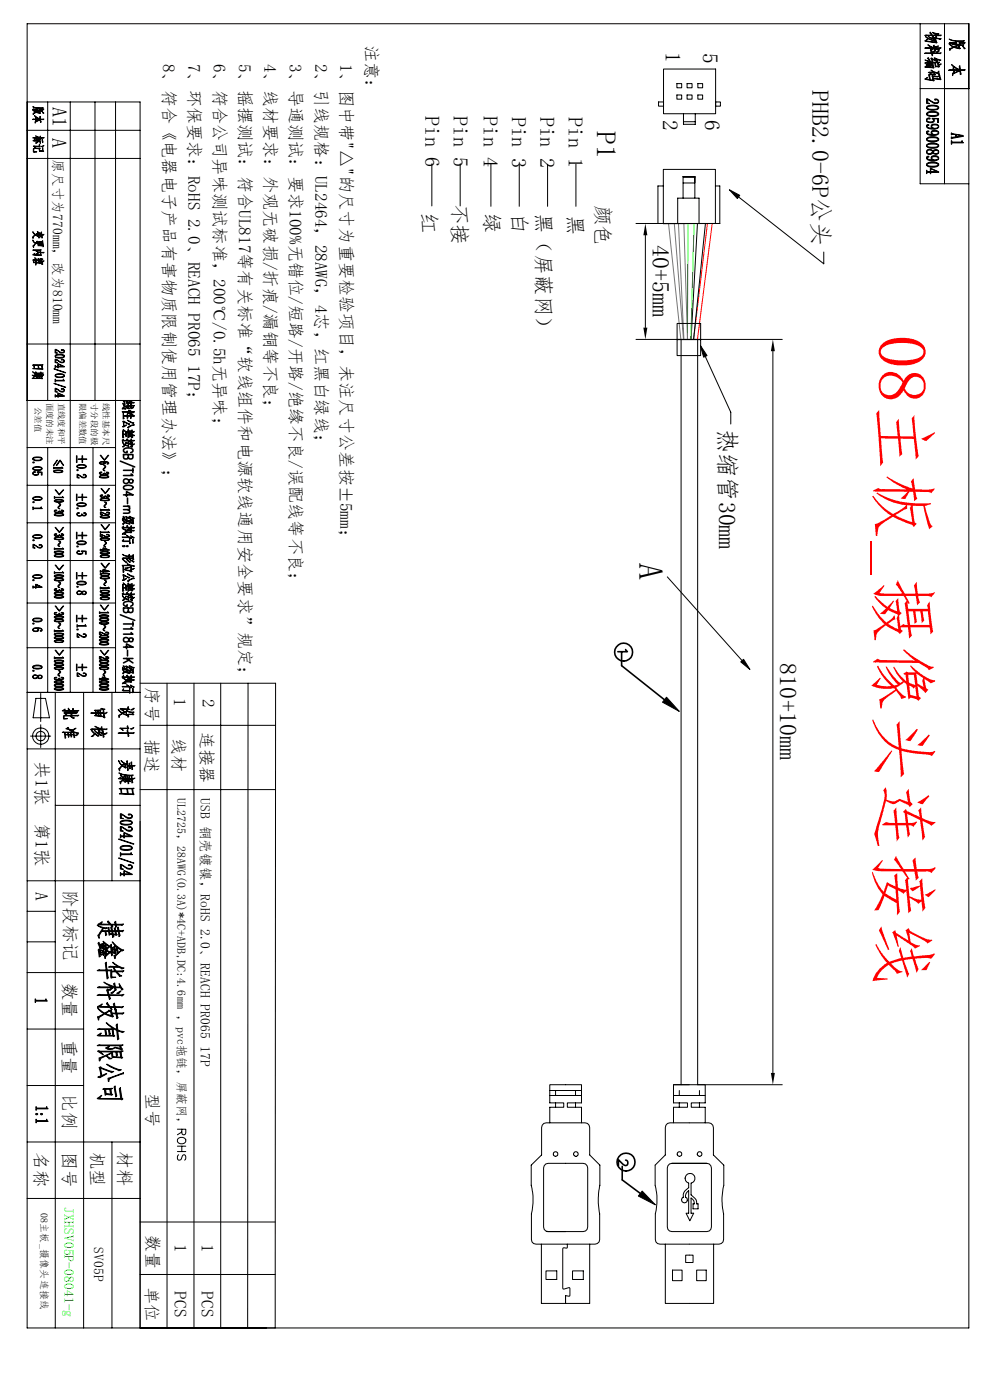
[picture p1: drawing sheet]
<svg xmlns="http://www.w3.org/2000/svg" width="210mm" height="297mm" viewBox="0 0 210 297" stroke-linecap="round" stroke-linejoin="round" font-family="sans-serif">
<defs><g id="words">
<text font-size="14.6" fill="#f00" x="186.5" y="71" transform="rotate(90 186.5 71)">08主板_摄像头连接线</text>
<text font-size="7.3" x="135.6" y="119.3" transform="rotate(90 135.6 119.3)">A</text>
<text font-size="5.8" x="126.7" y="27.9" transform="rotate(90 126.7 27.9)">P1</text>
<g font-size="5.1">
<text x="172.3" y="19.1" transform="rotate(90 172.3 19.1)">PHB2.0-6P公头</text>
<text x="138.5" y="52" transform="rotate(90 138.5 52)">40+5mm</text>
<text x="152.6" y="91.1" transform="rotate(90 152.6 91.1)">热缩管30mm</text>
<text x="165.5" y="140.8" transform="rotate(90 165.5 140.8)">810+10mm</text>
</g>
<g font-size="4.6">
<text x="141.2" y="11.1" transform="rotate(90 141.2 11.1)">1</text>
<text x="149.2" y="11.3" transform="rotate(90 149.2 11.3)">5</text>
<text x="140.7" y="25.4" transform="rotate(90 140.7 25.4)">2</text>
<text x="149.6" y="25.5" transform="rotate(90 149.6 25.5)">6</text>
</g>
<g font-size="4.4">
<text x="11.2" y="22.7" transform="rotate(90 11.2 22.7)">A1</text>
<text x="11.1" y="29.4" transform="rotate(90 11.1 29.4)">A</text>
<text x="90.3" y="24.6" transform="rotate(90 90.3 24.6)">Pin 6</text>
<text x="96.3" y="24.6" transform="rotate(90 96.3 24.6)">Pin 5</text>
<text x="102.7" y="24.6" transform="rotate(90 102.7 24.6)">Pin 4</text>
<text x="108.7" y="24.7" transform="rotate(90 108.7 24.7)">Pin 3</text>
<text x="114.6" y="24.7" transform="rotate(90 114.6 24.7)">Pin 2</text>
<text x="120.6" y="24.8" transform="rotate(90 120.6 24.8)">Pin 1</text>
<text x="89.5" y="45.3" transform="rotate(90 89.5 45.3)">红</text>
<text x="96" y="43.2" transform="rotate(90 96 43.2)">不接</text>
<text x="102.8" y="45.1" transform="rotate(90 102.8 45.1)">绿</text>
<text x="108.8" y="45.1" transform="rotate(90 108.8 45.1)">白</text>
<text x="113.8" y="45.2" transform="rotate(90 113.8 45.2)">黑（屏蔽网）</text>
<text x="120.5" y="45.5" transform="rotate(90 120.5 45.5)">黑</text>
<text x="126.4" y="43.4" transform="rotate(90 126.4 43.4)">颜色</text>
</g>
<g font-size="3.8">
<text x="7.6" y="161.5" transform="rotate(90 7.6 161.5)">共1张</text>
<text x="7.6" y="174.5" transform="rotate(90 7.6 174.5)">第1张</text>
<text x="7.6" y="189.2" transform="rotate(90 7.6 189.2)">A</text>
<text x="13.6" y="188.7" transform="rotate(90 13.6 188.7)">阶段标记</text>
<text x="13.5" y="208.5" transform="rotate(90 13.5 208.5)">数量</text>
<text x="13.4" y="220.6" transform="rotate(90 13.4 220.6)">重量</text>
<text x="13.4" y="232.1" transform="rotate(90 13.4 232.1)">比例</text>
<text x="7.4" y="244.5" transform="rotate(90 7.4 244.5)">名称</text>
<text x="13.4" y="244.5" transform="rotate(90 13.4 244.5)">图号</text>
<text x="19.4" y="244.3" transform="rotate(90 19.4 244.3)">机型</text>
<text x="25.2" y="244.2" transform="rotate(90 25.2 244.2)">材料</text>
</g>
<g font-size="3.6">
<text x="77.6" y="9.6" transform="rotate(90 77.6 9.6)">注意：</text>
<text x="34.6" y="13.6" transform="rotate(90 34.6 13.6)">8、符合《电器电子产品有害物质限制使用管理办法》；</text>
<text x="40" y="13.6" transform="rotate(90 40 13.6)">7、环保要求：RoHS 2.0、REACH PR065 17P；</text>
<text x="45.3" y="13.6" transform="rotate(90 45.3 13.6)">6、符合公司异味测试标准，200℃/0.5h无异味；</text>
<text x="50.7" y="13.6" transform="rotate(90 50.7 13.6)">5、摇摆测试：符合UL817等有关标准“软线组件和电源软线通用安全要求”规定；</text>
<text x="56.1" y="13.6" transform="rotate(90 56.1 13.6)">4、线材要求：外观无破损/折痕/漏铜等不良；</text>
<text x="61.5" y="13.6" transform="rotate(90 61.5 13.6)">3、导通测试：要求100%无错位/短路/开路/绝缘不良/误配线等不良；</text>
<text x="66.9" y="13.6" transform="rotate(90 66.9 13.6)">2、引线规格：UL2464，28AWG，4芯，红黑白绿线；</text>
<text x="72.3" y="13.6" transform="rotate(90 72.3 13.6)">1、图中带&quot;△&quot;的尺寸为重要检验项目，未注尺寸公差按±5mm；</text>
<text x="31" y="145.8" transform="rotate(90 31 145.8)">序号</text>
<text x="37" y="148.1" transform="rotate(90 37 148.1)">1</text>
<text x="43" y="148.4" transform="rotate(90 43 148.4)">2</text>
<text x="42.6" y="155.2" transform="rotate(90 42.6 155.2)">连接器</text>
<text x="30.9" y="156.8" transform="rotate(90 30.9 156.8)">描述</text>
<text x="36.7" y="156.6" transform="rotate(90 36.7 156.6)">线材</text>
<text x="31.1" y="231.8" transform="rotate(90 31.1 231.8)">型号</text>
<text x="31.2" y="261.9" transform="rotate(90 31.2 261.9)">数量</text>
<text x="37.1" y="263.9" transform="rotate(90 37.1 263.9)">1</text>
<text x="42.8" y="263.9" transform="rotate(90 42.8 263.9)">1</text>
<text x="30.9" y="273" transform="rotate(90 30.9 273)">单位</text>
<text x="37.1" y="274" transform="rotate(90 37.1 274)">PCS</text>
<text x="42.8" y="274" transform="rotate(90 42.8 274)">PCS</text>
</g>
<g font-size="2.9">
<text x="11.3" y="33.7" transform="rotate(90 11.3 33.7)">原尺寸为770mm，改为810mm</text>
<text x="42.6" y="169.3" transform="rotate(90 42.6 169.3)">USB 铜壳镀镍，RoHS 2.0、REACH PR065 17P</text>
<text x="20" y="264.6" transform="rotate(90 20 264.6)">SV05P</text>
</g>
<text font-size="2.9" fill="#0f0" x="13.7" y="256.1" transform="rotate(90 13.7 256.1)">JXHSV05P-08041-g</text>
<text font-size="2.5" x="37.6" y="169.2" transform="rotate(90 37.6 169.2)">UL2725，28AWG(0.3A)*4C+ADB,DC:4.6mm ，pvc拖链，屏蔽网，</text>
<text font-size="2.2" x="8.6" y="257.3" transform="rotate(90 8.6 257.3)">08主板_摄像头连接线</text>
<g font-size="1.8">
<text x="7.5" y="86.4" transform="rotate(90 7.5 86.4)">公差值</text>
<text x="9.9" y="85.4" transform="rotate(90 9.9 85.4)">面度的未注</text>
<text x="12.4" y="85.4" transform="rotate(90 12.4 85.4)">直线度和平</text>
<text x="16.9" y="85.4" transform="rotate(90 16.9 85.4)">限偏差数值</text>
<text x="19.4" y="85.5" transform="rotate(90 19.4 85.5)">寸分段的极</text>
<text x="21.9" y="85.5" transform="rotate(90 21.9 85.5)">线性基本尺</text>
</g>
</g></defs>
<g fill="none" stroke="#000" stroke-width=".21">
<path d="M5.8 5h199.7v276.7h-199.7zM140.8 14.6h11v9.5h-11zM143.6 17.7h1v.9h-1zM145.8 17.7h1v.9h-1zM148 17.7h1.1v.9h-1.1zM195.2 5v34h10.3M195.2 18.8h10.3M200.4 5v34M5.8 21.6h23.9v260.1M5.8 33.6h23.9M5.8 27.6h23.9M10.1 21.6v63.4"/>
<path d="M14.9 21.6v125.3M20.2 21.6v63.4M24.5 21.6v125.3M91.6 34.8v8.9M97.6 34.8v8.9M104.1 34.8v9M110.2 34.8v9M116.2 34.8v9M122.2 34.8v9M139.7 21.6h1.1v.9h-1.1zM140.7 35.9h11.1v11.5l-11.1 .1zM140.7 39.5h-1.1v7.9"/>
<path d="M143.6 20.2h1v.8h-1zM144.9 37.5h2.5zM145 24.1v2.3h2.5v-2.3M145 25.8h2.5M145.8 20.2h1v.8h-1zM147.4 37.5v1.3h-2.5M147.4 37.5v4.5M147.4 37.5h-2.5v4.5M148 20.2h1.1v.8h-1.1zM151.8 39.5h.9v7.9h-17.8M151.8 21.6h1v.9h-1zM136.9 49.9v19.6"/>
<path d="M143.8 47.4v-5.4h4.5v5.4M156.7 41.8l18.1 14.2v-2.5M5.8 73h23.9M143.6 72.1h5.1M143.6 68.6h5v6.8h-5zM144.5 72v158.1M147.2 71.9l2.4-24.5h-1.6l-1.4 24.6M148 72v158.1h17.9M149.6 75.6l5.4 11.9v2.5M164 74.5v153.1M165.9 72h-31M5.8 95h18.7"/>
<path d="M5.8 85h23.9M10.1 95v51.9M19.7 95v51.9M5.8 103h18.7M5.8 118.9h18.7M5.8 110.9h18.7M5.8 127.9h18.7M5.8 137.4h18.7M141.6 122.4l15.8 17.8M5.8 146.9h23.9M5.8 158.9h23.9M6.5 156.2h4.3"/>
<path d="M7.6 148.2h2.1l.8 4.1h-3.5zM8.6 147.1v6M8.6 153.8v4.8M11.7 146.9v134.8M17.7 146.9v134.8M23.7 146.9v40M29.7 153.9h28.7M29.7 144.9h28.8l-.1 136.8M35.4 144.9v136.8M41.1 144.9v136.8M46.8 144.9v136.8M52.6 144.9l-.1 136.8"/>
<path d="M11.7 170.9h18M29.7 167.5h28.7M5.8 186.9h23.9M5.8 193.3h5.9M5.8 199.8h5.9M5.8 206.3h11.9M5.8 218.3h11.9M5.8 230.3h11.9M37.6 239.6h1.8v.7l-.2 .4h-.3l-.2-.1-.1-1M115.4 238.3l.5-.1h8.2l.5 .1 .4 .4 .1 .5v5.8l2.2 2.2v4.3a14.6 14.6 0 0 0-.1 6v5.5l-.1 .5-.4 .3-.5 .1h-12.5l-.5-.1-.3-.3-.2-.5v-5.5a12.9 12.9 0 0 0 0-6v-4.3l2.2-2.2v-5.8l.1-.5zM116.6 238.2v-3.3h3v-.9h-3v-3.9h6.8v3.9h-3v.9h3v3.3M116.6 232.4h6.8"/>
<path d="M116.6 231.4h6.8M117.9 231.4v1M117.9 234v.9M122.1 231.4v1M122.1 234v.9M141.6 238.3l.5-.1h8.3l.4 .1 .4 .4 .1 .5v5.8l2.2 2.2v4.3a12.9 12.9 0 0 0 0 6v5.5l-.1 .5-.4 .3-.5 .1h-6.3h-6.2l-.5-.1-.4-.3-.1-.5v-5.5a12.9 12.9 0 0 0 0-6v-4.3l2.1-2.2v-5.8l.2-.5zM142.9 230.1h6.7v3.9h-3v.9h3v3.3M142.9 232.4h6.7M144.1 231.4v1M144.1 234v.9M146.2 230.1h-3.3v3.9h2.9v.9h-2.9v3.3M148.4 231.4v1"/>
<path d="M148.4 234v.9M5.8 242.3h23.9M5.8 254.3h23.9M23.7 242.3v39.4M29.7 259.2h28.7M37.6 243.2h1.8M37.6 244.3h1.8M37.9 241.5a.87 .87 0 0 1 1-.2 .87 .87 0 0 1 .4 1 .88 .88 0 0 1-1.1 .4 .88 .88 0 0 1-.5-1.1zM37.9 245a.62 .62 0 0 0-.3 .6 .62 .62 0 0 0 .5 .5l.3-.1 .3-.8 .5-.2a.74 .74 0 0 1 0 1.1M38.6 240.2l-1 .5M38.6 243.2v1.1M115.8 246.9l.5-.1h7.4l.5 .1 .3 .4 .2 .5v12.5l-.2 .5-.3 .4-.5 .1h-7.4l-.5-.1-.4-.4-.1-.5v-12.5l.1-.5z"/>
<path d="M142.5 246.8h7.4l.6 .1 .3 .4 .1 .5v12.5l-.1 .5-.3 .4-.6 .1h-7.4l-.5-.1-.3-.4-.1-.5v-12.5l.1-.5 .3-.4 .5-.1h7.4M146.6 251v2.5l1.1 1.1 .1 .8h.3v1.1h-1.1v-1.1h.3a1.15 1.15 0 0 0-.7-1.2v3.2h.6l-.9 1.6-.8-1.6h.6v-4.8a1.39 1.39 0 0 0-.7 1.4M146.6 251a1.03 1.03 0 0 0 .6-1.6 1.03 1.03 0 0 0-1.7 0 1.03 1.03 0 0 0 .6 1.6v1a1.9 1.9 0 0 0-1.2 2l-.2 .3v.5a.61 .61 0 0 0 .9 .2 .61 .61 0 0 0-.1-1M29.7 270.4h28.7M114.9 263.9v12.6h10.2v-12.6M115.8 269.6h2.3v1.8h-2.3zM116 261.3h4M120 274.9v1.6zM120.4 263.9l-.1 .9-.7-.1-.2 .2v8.4l.3 .2 1.1-.3 .1 .1v1.7l-.9-.1M121.5 269.6h2.2v1.8h-2.2zM142.7 269.5h2v2.2h-2zM145.5 266.3h1.5v1.5h-1.5z"/>
<path d="M147.8 269.5h2v2.2h-2zM151.4 263.9v12.6h-5.2h-5.1v-12.6"/>
<circle cx="8.6" cy="156.1" r="1"/>
<circle cx="8.6" cy="156.2" r="1.73"/>
<circle cx="117.8" cy="244.8" r=".49"/>
<circle cx="122.2" cy="244.8" r=".48"/>
<circle cx="144.1" cy="244.8" r=".49"/>
<circle cx="148.4" cy="244.8" r=".48"/>
</g>
<g fill="#000" stroke="#000" stroke-width=".21">
<path d="M7.5 211.9l.2 .3h2l.1-.3 .2 .5h-2.4l-.1 .3z"/>
<path d="M196.3 7.7a3.3 3.3 0 0 0 2.1 .9l-.1-.3-.1 .1-1.3-.7 1.4 .6v-.2h.2l-.8-.3 1.9 .4-.2 .2-.9-.3 .3 .9-.2 .1-2.4-.4 .6-.4-.3 .3 2 .3-.1-.3-.1 .1a3.7 3.7 0 0 1-2-1zM196.2 7.5h1.5l-.5-.5 .2-.2 .4 .7h.6l-.1-.3h.2l-.7-.3 1.4 .3-.2 .1-.5-.1 .1 .3h1.1l-.2 .1-.9-.1 .1 .3-.2 .1v-.4h-.6l.1 .3-.3-.3zM196.8 9.5l1.3 .6-.1-.4 .2-.1v.6h1.4l-.2 .1-1.2-.1 .1 .4-.1 .1-.1-.5-.3 .4h-.3l.4-.4h-1.7l.3-.1 1.4 .1zM196.1 11.3l.3-.1h1.2l-.2-.6 .1-.1 .2 .7h1.9l-.1 .2-1.8-.1 .2 .3-.2 .3-.1-.6zM198.4 10.3l.9 .2-.3 .2zM198.6 11l.7-.2-.5 .3zM197.8 11l.7-.2-.4 .2zM198.4 9.9l.7-.1-.5 .2zM196.2 12.7h.1a5.6 5.6 0 0 0 3 .5l-.3 .1 .1 .4 .6-.1-.4 .2-.2-.1v.4h.2l-.2 .2-.7-.1-.1-.9-.9-.1zM196.2 13.4l.3-.1h1.5v1l.2 .1-.2 .1-1.8-.3 .4-.2-.2 .2 1.5 .1v-.3h-.5l-.1 .2v-.2h-.8l.7-.1v-.2h-.7l.7-.1-.1-.1 .2-.1v.2h.5v-.2zM197.4 12.4l.3-.1 .6 .4-.1-.4 .1-.1 1.3 .5-.3 .2-.9-.5v.4l.6 .1-.3 .1-1-.5 .1 .5zM198.4 13.3l.1 .8h.5l-.1-.8zM196.7 12.4l.3-.2 .4 .8zM197.3 13.7l.1 .2h.5l-.1-.2zM196.9 15.4l1.2-.1-.6-.4 .4 .2 1.2 .4-.1-.3 .2-.1 .1 .8-.1 .1-.1-.4-.1 .1-.7-.3v.3l.2 .1-.2 .1h-.9l-.1-.5zM196.2 16.8l.6-.4-.3 .4 1.4 .2-.1-.8-.1-.1 .1-.1 1.3 .2-.2 .1-1-.1 .1 .4 1.3 .2v-.6l.1-.2 .1 .8h.1l-.1 .1-1.5-.2 .2 .4-.2 .1zM197.4 15.4l.1 .3h.7l-.1-.3zM197 15.9l.1-.2 .3 .9-.2 .2z"/>
<path d="M201.3 8.3l1.7 .4 1.6-.1-.2 .2h-.9l.1 .3h1.2l-.2 .1-1-.1 .1 .3h-.2l-.1-.6h-.5l.1 .3-.1 .1-1.2-.1 1.5 .4h1.3l-.3 .1 .1 .1 .5 .6-.2 .1-.5-.8h-.6l.1 .6h.2l-.3 .1a1.53 1.53 0 0 0-1.9 .1l-.1 .3v-.4l.8-.3a1.16 1.16 0 0 1-1-.8 1.19 1.19 0 0 0 1.6 .5l.3-.1-1.8-.5 .3-.1 1.1 .1-.1-.3zM202.5 10l1 .2-.2-.5 .2-.1zM201.8 13.7l1.3 .9 .5 .1-.1-.6 .1-.2 .2 .9h1l-.2 .2-.8-.1 .1 .8-.2 .1-.1-.7a2.27 2.27 0 0 0-1.5 .8v.1v-.5l1.5-.6h-1.2l.1 .4-.1 .1-.1-.5h-1l.9-.1-.1-.4 .2-.1 .1 .5h1.1l-.6-.2z"/>
<path d="M7 29.3l1.3-.1-.8-.4 1 .4 .1-.3v.3h.8l-.8 .1v.2v-.2l-.6 .2 .3-.2zM7 29.8l.4-.2-.2 .2h1.2l-.1-.3 .2-.1 .1 1h-.1l-.1-.6-.1 .2zM8.9 29.7l.1-.2 .1 .6-.1 .2zM7.4 29.3l.8 .3-.2 .1zM7.5 30.4l.6-.4-.4 .4zM7.1 31.6l.1-.1 1.3-.1-.1 .1 .1 .5h.6l-.1-.6 .1-.1 .2 .8h-.9l-.1-.6h-.9l-.2 .2v.5h.6l-.7 .1zM7.1 31h1.2l.1-.4 .2 .5h-1.3l.3 .3zM8.8 31.1l.5-.2z"/>
<path d="M6.9 22.6l1.4 .3 .8-.1v.2l-.6-.1v.3l.8-.1-.1 .2-.7-.1-.1 .2v-.5h-.4l.1 .3-.1 .1-.8-.1 .9 .3h1h-.2l.4 .5h-.2l-.2-.5h-.5l.2 .5h-.2a1.3 1.3 0 0 0-1.2 .1l-.2 .2v-.3l.6-.2-.7-.5 .8 .4 .5-.2-1.2-.3h.9v-.3zM7.8 23.8l.6 .2v-.5zM7.3 24.5l1.2 .7-.1-.4 .2-.1v.6h.7l-.2 .1h-.5l.1 .5-.1 .1-.1-.6-.2 .1a.83 .83 0 0 0-.8 .6v-.3l1-.4h-.8v.2l-.1 .1v-.3h-.7l.7-.1-.1-.3 .1-.1 .1 .4h.7z"/>
<path d="M196.6 21l1 .5a.87 .87 0 0 0 1.5-.1l-.2-.2-.5 .1-.1-.2a.5 .5 0 0 1 .8 .3 .5 .5 0 0 1-.7 .6l-.6-.2-1-.7v.7l.4 .2-.6-.1zM196.6 22.8v.1a2.89 2.89 0 0 0 2.4 0 1.12 1.12 0 0 0-1.4-.4zM196.7 22.5a2.52 2.52 0 0 1 2.4 .2v.2a2.18 2.18 0 0 1-2.5 0zM196.6 24.1a1.27 1.27 0 0 0 1.5 .4l.9-.2a1.2 1.2 0 0 0-1.4-.5zM196.7 23.9a2.25 2.25 0 0 1 2.4 .2 1.19 1.19 0 0 1-1.6 .6l-.8-.2-.1-.2zM196.6 25.2l.4-.2 .3 .1-.2 .2a.31 .31 0 0 0-.5 .1 .31 .31 0 0 0 .3 .4 .72 .72 0 0 0 1.1-.3l-.3-.4h1.4v.9h-.2v-.8h-1a.41 .41 0 0 1 .3 .4 .41 .41 0 0 1-.3 .4 .87 .87 0 0 1-1.3-.6zM197.7 26.6a.62 .62 0 0 0 .4 .7 .62 .62 0 0 0 .7-.2l.3-.2a.84 .84 0 0 0-1.4-.3zM196.6 26.5l.2-.1 .3 .1-.5 .2 .2 .3 1.2 .2a.44 .44 0 0 1-.5-.3 .44 .44 0 0 1 .3-.5l.3-.1a.76 .76 0 0 1 1 .7 2.02 2.02 0 0 1-2.5-.1zM197.7 28.1a.77 .77 0 0 0 .6 .4 .77 .77 0 0 0 .8-.4 1.17 1.17 0 0 0-1.4 0zM196.6 27.9l.2-.1 .3 .1-.5 .1 .2 .4 1.2 .1a.42 .42 0 0 1-.5-.3 .42 .42 0 0 1 .3-.5 .85 .85 0 0 1 1.3 .6 2.02 2.02 0 0 1-2.5-.1zM196.6 29.5a1.27 1.27 0 0 0 1.5 .4l.7-.1 .2-.3a2.52 2.52 0 0 0-2.4 0zM196.7 29.3a2.36 2.36 0 0 1 2.4 .1v.3a2.18 2.18 0 0 1-2.5 0zM196.6 30.8v.2a2.89 2.89 0 0 0 2.4 0v-.2a2.89 2.89 0 0 0-2.4 0zM196.6 30.8a2.18 2.18 0 0 1 2.5 0v.2a2.18 2.18 0 0 1-2.5 0zM196.8 31.9a.38 .38 0 0 0-.1 .4 .38 .38 0 0 0 .4 .3 .65 .65 0 0 0 .7-.6l-.5-.2zM196.6 31.9a.87 .87 0 0 1 1.3 .1 .63 .63 0 0 1 .8-.2 .63 .63 0 0 1 .4 .8h-.1a.8 .8 0 0 1-1.1-.2 .69 .69 0 0 1-.9 .4 .69 .69 0 0 1-.4-.9zM198.2 32l-.2 .2a.52 .52 0 0 0 .6 .4 .52 .52 0 0 0 .5-.5 .57 .57 0 0 0-.9-.1zM197.7 33.4a.77 .77 0 0 0 .6 .5 .77 .77 0 0 0 .8-.4 1.17 1.17 0 0 0-1.4-.1zM196.6 33.3l.2-.2 .3 .1-.5 .2 .2 .3 1.2 .2a.42 .42 0 0 1-.5-.3 .42 .42 0 0 1 .3-.5 .85 .85 0 0 1 1.3 .6 2.02 2.02 0 0 1-2.5-.1zM196.6 34.8v.2a2.89 2.89 0 0 0 2.4 0v-.2a2.89 2.89 0 0 0-2.4 0zM196.6 34.8a2.18 2.18 0 0 1 2.5 0v.3a2.18 2.18 0 0 1-2.5 0zM196.6 36.1l.1 .3h.7v-.7l1.7 .7v.2h-1.7v.3v-.3h-.7l-.1 .2zM197.4 35.8v.6h1.4z"/>
<path d="M201.8 28.2l.2 .2 2.3 .3 .1 .2-2.6 .6v-.5l.1 .2 .8-.2v-.4l-.7-.2-.2 .2zM202.8 28.6v.4l1.2-.2zM201.8 29.8l.3 .3h1.9l.1-.3 .3 .5h-2.4l-.2 .3z"/>
<path d="M6.9 49.1l.6 .7 .3-.3v.2l-.2 .1 .4 .2-.1-.5 .1-.1v.3h.8v-.5l.2 1.2-.1 .1-.1-.5h-.7v.2l-.6-.3-.4 .3-.1 .4-.1-.4 .6-.4zM8 49.7l.1 .3 .7-.1v-.2zM7.9 49.1l.7 .4-.3-.1zM8.2 50.5l.4-.4-.2 .4zM8.9 49.9l.4-.2-.2 .2zM6.9 50.9l.3 .5a.35 .35 0 0 0 .4 .1 .35 .35 0 0 0 .3-.4l.1 .2-.3 .3h.3l-.1-.2 .1-.1h.8v.4h.2l.1-.6 .1 1.2-.1 .1v-.7h-.3l.1 .4-.1 .1h-.7l-.2-.5a.72 .72 0 0 0-.7 .8l-.2-.3 .5-.6-.4-.3zM8.1 51.7l.1 .3 .5 .1v-.4h-.2l-.1 .3-.1-.3zM8.4 51.4v.2l.2 .1v-.3zM8.1 51.4v.2h.2l.1-.2zM6.9 53.1l1.9-.1-.2 .1v.5h.8l-.2 .1-.6-.1 .2 .5-.1 .1-1.7-.1 .4-.4-.2 .3 1.4 .1v-.5h-.3l-.4 .3h-.2l.5-.3-.7-.5 1.1 .4-.1-.4zM6.9 55.2l.8-.1 .1 .6-.7 .1v-.6zM7.4 54.7l.7 .5 .5 .2-.9 .5-.1 .4-.1-.4 .8-.4-.5-.3zM7.2 55.2v.4l.4 .1-.1-.5zM8.5 54.9h.6l-.2 .1 .1 1h.1l-.1 .1-.4-.3 .3 .2-.1-1.1zM8 54.9l.7 .3-.2 .1zM8.2 55.9l.5-.4-.3 .4zM9 55.5l.4-.2-.3 .2z"/>
<path d="M6.9 77.5l2.2-.1-.2 .1 .1 .7 .1 .1-2.1-.1 .2-.1v-.6zM7.3 77.5l-.1 .7h1.7l-.1-.7h-.6v.6l-.2-.6zM6.8 79.6l.9 .2-.1-.9 .1 .3h.9l.1-.3v.3l.5-.1-.5 .1 .1 .3h.5l-.5 .1-.1 .2v-.2h-1l.1 .2 .2 .1 1-.1-.2 .1 .1 .5-2-.1 .3-.3-.1 .3h1.7v-.3h-.4l-.1 .2v-.2l-.4-.1v.3l-.1-.3zM7.7 79.2v.3h1l-.1-.3h-.2l-.1 .3v-.3h-.3l.1 .3h-.1v-.3zM6.9 78.9l.6 .3-.2 .1zM7.2 79.6l.3-.1-.2 .2z"/>
<path d="M11.7 74.1l1.2 .6a.35 .35 0 0 0 .5 .1 .35 .35 0 0 0 .1-.5h-.5a.38 .38 0 0 1 .6 0 .38 .38 0 0 1 0 .5 .38 .38 0 0 1-.5 .1l-.3-.1-.9-.6v.5l.3 .2h-.5zM11.8 75.5a.85 .85 0 0 0 1.1 .3l.7-.2a1.55 1.55 0 0 0-1.8-.1zM11.8 75.3a1.88 1.88 0 0 1 1.9 .2 .88 .88 0 0 1-1.3 .5l-.6-.2-.1-.2zM11.7 76.2h.2a1.36 1.36 0 0 0 1.7 .4l-.2-.3-.4 .1a.38 .38 0 0 1 .6-.1 .38 .38 0 0 1 0 .5 .38 .38 0 0 1-.5 .2l-.3-.1-.9-.6v.5l.3 .2-.5-.1zM11.7 77.5l.1 .2h.5l.1-.5 1.3 .7h-1.3v.2l-.1-.2h-.4l-.2 .2zM12.4 77.3v.4h1zM11.5 78.2l2.4 .8zM11.8 79.6a.91 .91 0 0 0 1.1 .4l.7-.2a1.55 1.55 0 0 0-1.8-.2zM11.8 79.5a1.88 1.88 0 0 1 1.9 .1v.2a1.82 1.82 0 0 1-2 0zM11.7 80.4l.2 .3h1.5l.1-.3 .2 .4h-1.9l-.1 .2zM11.5 81.3l2.4 .8zM11.7 82.4l1.2 .6a.37 .37 0 0 0 .5 0 .37 .37 0 0 0 .1-.4l-.5-.1a.41 .41 0 0 1 .6 .1 .41 .41 0 0 1 0 .5 .41 .41 0 0 1-.6 0l-1.1-.6v.5l.3 .2-.5-.1zM11.7 83.7l.2 .2h.4l.1-.5 1.3 .7h-1.3v.2l-.1-.2h-.5l-.1 .1zM12.4 83.5v.4h1z"/>
<path d="M7 97.3a1.39 1.39 0 0 0 1.8 0l-.6-.2zM6.9 97.2a1.82 1.82 0 0 1 2 0 .88 .88 0 0 1-1.2 .5l-.6-.1zM7 98l.3 .1-.3 .1zM7 99.4a.88 .88 0 0 0 1.2 .3l.6-.2a.91 .91 0 0 0-1.1-.4zM6.9 99.3a1.49 1.49 0 0 1 2 .1v.1a1.63 1.63 0 0 1-2 0zM7 100.2l.3-.2 .2 .2a.27 .27 0 0 0-.4 .1 .27 .27 0 0 0 .1 .4 .51 .51 0 0 0 .6 .1 .51 .51 0 0 0 .3-.5l-.2-.2 1 .1v.6h-.1v-.6h-.8l.2 .1a.65 .65 0 0 1-.6 .6 .65 .65 0 0 1-.7-.6z"/>
<path d="M12.1 97.6l-.8 1.1zM12.7 97.6l.8 1.1-.8-1-.6 1.1-.2-.1zM11.4 99.1l.1 .1h1.6l.1-.1 .2 .2h-1.8l-.2 .2zM11.4 99.9a1.76 1.76 0 0 0 1.9 0l-.7-.1zM11.5 99.8h.1a1.98 1.98 0 0 1 1.7 .2 1.82 1.82 0 0 1-2 0z"/>
<path d="M16.2 96.7h.1v1.4h-.1zM16.6 97.4h.8v-.7h.1v.7l.9 .1h-.9v.6h-.1v-.6zM16.4 98.9a1.39 1.39 0 0 0 1.8 0l-.7-.2zM16.4 98.7a2.01 2.01 0 0 1 1.9 .1v.3a1.82 1.82 0 0 1-2 0zM16.3 99.7a.15 .15 0 0 1 .3 0 .15 .15 0 0 1-.3 0zM16.3 100.6l1.3 .6a.36 .36 0 0 0 .4 .1 .36 .36 0 0 0 .2-.5h-.5a.38 .38 0 0 1 .5 0 .38 .38 0 0 1 0 .5 .38 .38 0 0 1-.5 .1l-1.1-.7-.1 .5 .3 .2-.5-.1z"/>
<path d="M21.3 96.6h.1l.7 .9 .8-.9h.2l-.9 1.1zM21.2 98.2a.8 .8 0 0 0 1 .1l-.2-.3zM21.2 98h.1a2.1 2.1 0 0 1 1.8 .2l-.1 .2-.3 .1v-.2h.3l-.1-.2-.8-.1 .3 .3a.83 .83 0 0 1-1.3-.1zM22 98.8h.3a.56 .56 0 0 1-.3 .8l.3 .3a.36 .36 0 0 1-.4-.4 .36 .36 0 0 1 .4-.4v-.2zM21.1 100.2h.5a.23 .23 0 0 0-.3 0 .23 .23 0 0 0 0 .3 .51 .51 0 0 0 .8-.2l.4 .2h.4a.23 .23 0 0 0-.1-.3 .23 .23 0 0 0-.3 0h.1a.26 .26 0 0 1 .4 .1 .26 .26 0 0 1-.1 .3h-.5l-.3-.1-.1 .1-.4 .1a.36 .36 0 0 1-.4-.1 .36 .36 0 0 1-.1-.4zM21.2 101.1l.1 .2h.5a1.13 1.13 0 0 0 1.2-.2l-.4-.1zM21.1 101.1a1.93 1.93 0 0 1 2 0 1.82 1.82 0 0 1-2 0z"/>
<path d="M26 89.4l.3-.1 1.2 .6-.2 .2-1-.6v.9l.5-.2-.4 .3-.4 .1 .2-.2zM27 89.1l1.4 .6-.2 .2zM27.1 90.7l.8-.5 .6-.1-.1 .2a1.52 1.52 0 0 0-1.2 .5z"/>
<path d="M27.7 93.8l.5 .1h-.2l.1 .9-.2 .1-.3-.2h.3v-.8h-.2zM28.1 94.3l.4-.1-.3 .2zM26 93.6l.5 .7 .2-.4 .5 .1 .1-.3v.4l.5 .1-.1 .2-.4-.3v.6h.1l-.2 .2v-.2l-.7-.3-.3 .4h-.2l.4-.4-.3-.3zM26.7 94l-.1 .4 .6 .1v-.4zM25.9 93.4l.3-.2v.2h.9l-.3-.2 .2-.1 .2 .3h.6l.1-.3v.3h.6l-.1 .2h-.5l.1 .1-.2 .1v-.2h-.5l.1 .2-.2-.2h-1.1z"/>
<path d="M26 85.6l.6 .5h.6v-.5l.1 .5h.4v-.4l.1 .4 .7-.1-.1 .2-.6-.1 .2 .5-.2 .1-.1-.6h-.3l-.1 .1v.3l.2 .2-.2 .1-.1-.6-.5 .1 .5 .2-.2 .2-.5-.4-.3 .4 .5 .1h-.7v-.2l.5-.4zM28 86.5l.4-.2a.26 .26 0 0 1-.2 .2 .26 .26 0 0 1-.3 0zM26.7 85.2l.2-.1 .7 .4-.3-.4 .3-.1 .9 .4-.1 .2-.8-.4v.3l.4 .1-.1 .2-1-.5 .1 .4zM26.2 85.1l.2-.1 .1 .8z"/>
<path d="M26.2 87.6v.6h.8l.1-.4v.4h.6v-.3l-.6-.3 1.1 .2-.1 .3-.4-.2v.3h.8l-.1 .2-.7-.1 .2 .3-.2 .2v-.5h-.6l.1 .3-.2 .2v-.5h-.8v.3l.2 .1-.3 .2zM27.3 87l.5 .2h-.4zM25.9 87.3h2.6l-.1 .2h-.5l-.2 .2-.1-.1 .3-.1h-1.9z"/>
<path d="M28.1 91.7l.4-.2-.1 .2zM26.1 91.1l1 .6 .1-.6v.6l.4 .1v-.5l.1 .6h.2l.1-.7v1l.5 .1-.1 .2-.4-.3v.4l.2 .1-.3 .2v-.9l-.3-.1v.6h.2l-.2 .2v-.8h-.4v.7l.2 .1-.3 .2v-1.1l-.8-.4zM26 91.4h.1v.7h.6l.1-.4v.8h.1l-.2 .2v-.5h-.6v.4l.2 .2-.3 .1z"/>
<path d="M7 105.7a.88 .88 0 0 0 1.2 .3l.6-.2a.91 .91 0 0 0-1.1-.3zM6.9 105.7a1.49 1.49 0 0 1 2 0v.1a1.63 1.63 0 0 1-2 0zM7 106.4l.3 .2h-.3zM7 107.5l.2 .3h1.5l.1-.3 .2 .4h-1.9l-.1 .2z"/>
<path d="M7 113.8a1.47 1.47 0 0 0 1.7 .2l.1-.1a.85 .85 0 0 0-1.1-.3zM7.1 113.6a1.87 1.87 0 0 1 1.8 .1 1.14 1.14 0 0 1-1.7 .4l-.3-.2zM7 114.6a.13 .13 0 0 1 .2 0 .13 .13 0 0 1-.2 0zM7 115.5l1.2 .6a.37 .37 0 0 0 .5 .1 .37 .37 0 0 0 .1-.5h-.5a.38 .38 0 0 1 .7 .1 .38 .38 0 0 1-.5 .5l-1.3-.7v.5l.3 .2-.5-.1z"/>
<path d="M11.7 111.9l.9 1 .9-1-.9 1.1zM11.6 113.3h.5h-.3a.17 .17 0 0 0-.2 .2 .17 .17 0 0 0 .2 .2 .63 .63 0 0 0 .8-.3 .4 .4 0 0 0 .4 .3 .4 .4 0 0 0 .4-.3h-.4a.24 .24 0 0 1 .4-.1 .24 .24 0 0 1-.1 .4l-.7-.1-.3 .1a.43 .43 0 0 1-.5 .1 .43 .43 0 0 1-.2-.5zM11.6 114.2l.7 .2a1.13 1.13 0 0 0 1.1-.2l-.7-.2zM11.5 114.2l.4-.2a1.58 1.58 0 0 1 1.6 .3 2.07 2.07 0 0 1-2 0zM12.4 114.8l.3 .1a.46 .46 0 0 1-.2 .6 .23 .23 0 0 0 0 .3 .23 .23 0 0 0 .2 .1 .34 .34 0 0 1-.4-.3 .34 .34 0 0 1 .3-.4l.1-.2zM11.5 116.2l.1 .2h1.7v-.2l.2 .3h-1.9l-.1 .1zM11.6 117.1l.7 .2a1.13 1.13 0 0 0 1.1-.2l-.7-.1zM11.5 117.1l.4-.2a1.43 1.43 0 0 1 1.6 .3l-.4 .2a1.67 1.67 0 0 1-1.6-.2zM11.6 117.9a1.64 1.64 0 0 0 1.6 .1l.2-.1-.7-.2zM11.5 117.8l.4-.2a1.43 1.43 0 0 1 1.6 .3 1.93 1.93 0 0 1-2 0z"/>
<path d="M11.7 103.9l.9 1 .9-1-.9 1.1zM11.5 105.3l.1 .2h1.7v-.2l.2 .3h-1.8l-.2 .1zM11.6 106.2a1.76 1.76 0 0 0 1.8 0l-.7-.1zM11.6 106.1l.2-.1a1.98 1.98 0 0 1 1.7 .3 1.82 1.82 0 0 1-2 0zM12.4 106.8l.3 .1a.66 .66 0 0 1-.3 .8l.3 .2h-.3a.42 .42 0 0 1 .3-.7v-.3zM11.6 108.2h.5l-.3 .1a.17 .17 0 0 0-.2 .2 .17 .17 0 0 0 .2 .1 .63 .63 0 0 0 .8-.2 .42 .42 0 0 0 .7 .1l.1-.2-.4-.1h.3a.21 .21 0 0 1 .2 .3 .21 .21 0 0 1-.2 .2l-.7-.2-.3 .2a.43 .43 0 0 1-.5 0 .43 .43 0 0 1-.2-.5zM11.6 109.1a1.77 1.77 0 0 0 1.8 .1l-.7-.2zM11.6 109h.2a1.98 1.98 0 0 1 1.7 .2 1.82 1.82 0 0 1-2 0z"/>
<path d="M16.2 104.8h.1v1.4h-.1zM16.6 105.5h.8v-.7h.1v.7h.9h-.9v.7h-.1v-.7zM16.4 107a1.47 1.47 0 0 0 1.7 .2l.1-.1a1.51 1.51 0 0 0-1.8-.1zM16.4 106.8a1.87 1.87 0 0 1 1.9 .2 .88 .88 0 0 1-1.2 .5l-.7-.2-.1-.2zM16.3 107.8l.3-.1v.2l-.3 .1zM16.3 108.9l.5-.1-.4 .3a.54 .54 0 0 0 .5 .3 .54 .54 0 0 0 .5-.4 .41 .41 0 0 0 .4 .3 .41 .41 0 0 0 .4-.3l-.5-.1a.36 .36 0 0 1 .6 .2 .36 .36 0 0 1-.5 .4l-.4-.2a.57 .57 0 0 1-.7 .2 .57 .57 0 0 1-.4-.6z"/>
<path d="M16.2 112.9h.1v1.4h-.1zM16.6 113.5h.8v-.6h.1v.6h.9v.2h-.9v.6h-.1v-.6h-.8zM16.4 115.1a.88 .88 0 0 0 1.1 .3l.7-.2a1.51 1.51 0 0 0-1.8-.1zM16.4 114.9a1.46 1.46 0 0 1 1.9 .2v.1a1.63 1.63 0 0 1-2 0zM16.3 115.9a.15 .15 0 0 1 .3 0 .15 .15 0 0 1-.3 0zM16.4 116.9l.4-.1 .1 .2h-.4l-.1 .2a.69 .69 0 0 0 1.1 0l-.3-.3h1.1v.7h-.2v-.6h-.7a.31 .31 0 0 1 .2 .3 .31 .31 0 0 1-.3 .3 .67 .67 0 0 1-1-.5z"/>
<path d="M21.4 103.6l1 1 .8-1-.8 1.1zM21.3 105.1l.5-.1-.5 .2a.57 .57 0 0 0 .9 .2l.2-.2a.42 .42 0 0 0 .4 .2 .42 .42 0 0 0 .4-.3h-.5l.4-.1a.28 .28 0 0 1 .1 .4 .28 .28 0 0 1-.4 .1l-.4-.2-.4 .2a.42 .42 0 0 1-.5 0 .42 .42 0 0 1-.2-.4zM21.3 106a2.14 2.14 0 0 0 1.9 0 2.09 2.09 0 0 0-1.9 0zM21.3 105.9l.4-.2a1.3 1.3 0 0 1 1.5 .3l-.3 .2a1.81 1.81 0 0 1-1.6-.2zM22.2 106.5l.3 .1a.61 .61 0 0 1-.3 .8l.3 .3a.34 .34 0 0 1-.4-.3 .34 .34 0 0 1 .3-.4l.1-.3zM21.3 108l.1 .1h1.6l.1-.1 .2 .2h-1.9l-.1 .2zM21.3 108.6h.1a1.92 1.92 0 0 0 1.8 .3l-.2-.2-.4 .1 .2-.2a.33 .33 0 0 1 .4 .1 .33 .33 0 0 1 0 .4h-.8l-.9-.4v.4l.3 .1-.5-.1zM21.3 109.6a2.06 2.06 0 0 0 1.9 0l-.7-.2zM21.3 109.6l.4-.2a1.3 1.3 0 0 1 1.5 .3 1.94 1.94 0 0 1-1.9-.1z"/>
<path d="M21.4 111.3l.9 1 .9-1-.8 1.1zM21.3 112.7v.2h1.7l.1-.2 .1 .3h-1.8l-.1 .2zM21.3 113.4h.1a1.82 1.82 0 0 0 1.8 .3l-.1-.2h-.5l.1-.1a.33 .33 0 0 1 .4 0 .33 .33 0 0 1 .1 .4l-.8 .1-1-.5v.4l.4 .1h-.5zM21.3 114.3a.95 .95 0 0 0 1.1 .3l.6-.1 .2-.2-.8-.1zM21.3 114.3l.3-.2a1.43 1.43 0 0 1 1.6 .3 1.93 1.93 0 0 1-1.9 0zM22.2 114.9a.4 .4 0 0 1 .4 .4 .4 .4 0 0 1-.4 .4v.2l.2 .1a.36 .36 0 0 1-.3-.3 .36 .36 0 0 1 .3-.4v-.2zM21.3 116.5v.1h.5l.1-.4 1.3 .5h-1.3v.2l-.1-.2h-.4l-.1 .2zM21.9 116.3v.3h1zM21.3 117.3a.95 .95 0 0 0 1.1 .2l.6-.1 .2-.1-.8-.2zM21.3 117.2l.3-.1a1.43 1.43 0 0 1 1.6 .2 1.93 1.93 0 0 1-1.9 0zM21.3 118a1.76 1.76 0 0 0 1.9 0l-.4-.1zM21.4 117.9l.1-.1a1.98 1.98 0 0 1 1.7 .2 1.82 1.82 0 0 1-1.9 0z"/>
<path d="M25.9 119.9h1.7l-.6-.3 1.5 .5-.1 .1-.6-.2-.2 .1zM27.9 120.7l.6-.1-.3 .2zM27.8 120.2l.1-.1v1l.1 .1-.2 .2zM26.5 120.5l1.1-.1-.6 .2zM26.1 120.2l.1-.1v.7l1.5 .2-.2 .2-1.3-.4v.4l.1 .1-.2 .2z"/>
<path d="M26 115.8l.2 .1a.19 .19 0 0 1 .2-.2 .19 .19 0 0 1 .1 .2l-.4 .1zM26.8 115.9a.2 .2 0 0 1 .4 0 .2 .2 0 0 1-.4 0z"/>
<path d="M26.6 109.6h.2l.7 .4-.2-.4 .3-.1 .9 .4-.1 .2-.8-.5v.4l.4 .2-.2 .1-.9-.6v.5zM26.1 109.6l.2-.1 .3 .7zM26 109.9a2.61 2.61 0 0 0 2.2 .5v-.2v.8h.2l-.2 .2-.6-.3-.1 .4-1-.4-.4 .4-.1-.1 .4-.4-.4-.6 .5 .6 .9-.3-.7-.1zM26.7 110.8l.7 .2-.1-.2 .2-.1 .7 .3v-.4l-.7-.1z"/>
<path d="M25.9 112l1.1 .5 .2-.2v.2h.5l-.1-.2 .1-.1 .1 .3h.7l-.1 .2-.6-.1 .1 .3-.1 .2-1-.1-.6 .2 .6 .1-.8 .1a1.58 1.58 0 0 1 1.7-.5v-.3h-.6l-.6 .2 .4-.2zM25.9 111.8l.3-.2v.3h.9l-.3-.3 .3-.1 .1 .4h.6l.1-.4v.4h.6l-.1 .2-.5-.1 .1 .2-.2 .2v-.4h-.5l.1 .3-.2-.3h-1z"/>
<path d="M28.1 114.4l.1-.1 .2 .8-.2 .2zM26.2 114.4l.1 .4h1.2l-.1-.5 .2-.1v.9l.1 .1-.2 .2v-.5l-1.5-.1zM27.7 113.6l.8 .4-.1 .2zM25.9 113.9h1.4l-.4-.3 1 .5-.1 .2-.4-.3h-1.4z"/>
<path d="M27.6 118.7l.8 .4-.1 .2zM26.8 118.6l.9 .6-.2 .1zM26 118.5l1 .8-.2 .1zM27.4 118.1v.3h.8v-.3zM26 117.6l.9 .3h.5v-.3v.3h.8l.1-.3v.9l.1 .1-.2 .2v-.4h-.8l.2 .3-.2 .1v-.4h-1.2h-.2h1.4v-.3h-.5z"/>
<path d="M7 122.3a1.39 1.39 0 0 0 1.8 0l-.6-.3zM6.9 122.2a1.82 1.82 0 0 1 2 0 .88 .88 0 0 1-1.2 .5l-.6-.1zM7 123.1a.13 .13 0 0 1 .2 0 .13 .13 0 0 1-.2 0zM7 124.3l.2 .2h.4v-.5l1.3 .6h-1.3v.2v-.2h-.5l-.1 .2zM7.6 124v.5h1z"/>
<path d="M7 131.5a1.47 1.47 0 0 0 1.7 .2l.1-.1a.85 .85 0 0 0-1.1-.3zM7.1 131.3a1.87 1.87 0 0 1 1.8 .1 .88 .88 0 0 1-1.2 .6l-.8-.4zM6.9 132.3a.15 .15 0 0 1 .3 0 .15 .15 0 0 1-.3 0zM7.1 133.4l-.1 .2a.72 .72 0 0 0 1.1 0 .6 .6 0 0 0-1-.2zM7.1 133.3a1.78 1.78 0 0 1 1.8 .3v.2l-.3 .1v-.1l.2-.1v-.2l-.9-.2a.38 .38 0 0 1 .3 .5 .38 .38 0 0 1-.6 .2l-.6-.2-.1-.3z"/>
<path d="M11.7 119.9l.9 .9 .9-.9-.9 1zM11.5 121.3l.1 .2h1.7v-.2l.2 .2h-1.8l-.2 .2zM11.6 122.2a1.76 1.76 0 0 0 1.8 0l-.7-.2zM11.6 122h.2a1.98 1.98 0 0 1 1.7 .2 1.82 1.82 0 0 1-2 0zM11.6 122.9l.7 .2a1.13 1.13 0 0 0 1.1-.2l-.7-.1zM11.5 122.9l.4-.2a1.43 1.43 0 0 1 1.6 .3 1.93 1.93 0 0 1-2 0zM12.4 123.5l.3 .1a.5 .5 0 0 1-.3 .7v.2l.3 .1a.34 .34 0 0 1-.4-.3 .34 .34 0 0 1 .3-.3l.1-.3zM11.6 125l.5-.1-.5 .2a.63 .63 0 0 0 .9 0h.1a.4 .4 0 0 0 .4 .2 .4 .4 0 0 0 .4-.3h-.4a.25 .25 0 0 1 .4-.1 .25 .25 0 0 1-.1 .4l-.7-.1-.3 .2a.45 .45 0 0 1-.5 0 .45 .45 0 0 1-.2-.4zM11.6 125.9l.7 .2a1.13 1.13 0 0 0 1.1-.2l-.7-.2zM11.5 125.8l.4-.2a1.43 1.43 0 0 1 1.6 .3 1.93 1.93 0 0 1-2 0zM11.6 126.6a1.64 1.64 0 0 0 1.6 .1l.2-.1-.7-.2zM11.5 126.5l.4-.1a1.43 1.43 0 0 1 1.6 .3 1.93 1.93 0 0 1-2-.1z"/>
<path d="M11.7 128.6l.9 .9 .9-.9-.9 1.1zM11.6 130h.5l-.5 .1a.61 .61 0 0 0 1 0 .44 .44 0 0 0 .4 .2 .44 .44 0 0 0 .4-.2l-.4-.1 .1-.1a.26 .26 0 0 1 .3 .1 .26 .26 0 0 1 0 .3l-.6 .1-.2-.1-.3 .1a.42 .42 0 0 1-.5 .1 .42 .42 0 0 1-.2-.5zM11.6 130.9l.3 .2a1.44 1.44 0 0 0 1.5-.2l-.7-.2zM11.5 130.9l.4-.2a1.43 1.43 0 0 1 1.6 .3 1.93 1.93 0 0 1-2-.1zM11.6 131.6v.1a1.64 1.64 0 0 0 1.6 .1l.2-.1a1.53 1.53 0 0 0-1.5-.2zM11.6 131.5l.3-.1a1.43 1.43 0 0 1 1.6 .3 1.71 1.71 0 0 1-2-.1zM12.4 132.2a.4 .4 0 0 1 .4 .4 .4 .4 0 0 1-.4 .4v.1l.3 .2a.36 .36 0 0 1-.4-.3 .36 .36 0 0 1 .4-.4v-.3zM11.5 133.6l.1 .2h1.6l.1-.2 .2 .3h-1.9l-.1 .2zM11.6 134.5v.1a1.64 1.64 0 0 0 1.6 .1l.2-.1a2.33 2.33 0 0 0-1.8-.1zM11.6 134.4l.3-.1a1.58 1.58 0 0 1 1.6 .3 1.82 1.82 0 0 1-2 0zM11.6 135.3a1.9 1.9 0 0 0 1.8 0l-.4-.2zM11.6 135.1h.2a1.98 1.98 0 0 1 1.7 .2 1.82 1.82 0 0 1-2 0zM11.6 136l.7 .2a1.13 1.13 0 0 0 1.1-.2l-.7-.2zM11.5 136l.4-.2a1.58 1.58 0 0 1 1.6 .3 2.07 2.07 0 0 1-2 0z"/>
<path d="M11.7 138l.1-.1 .8 1 .8-1 .1 .1-.9 1zM11.5 139.4l.1 .1h1.7v-.1l.2 .2h-1.9l-.1 .2zM11.6 140.3a1.64 1.64 0 0 0 1.6 .1l.2-.1a2.33 2.33 0 0 0-1.8 0zM11.6 140.1h.2a1.98 1.98 0 0 1 1.7 .2 1.82 1.82 0 0 1-2 0zM11.6 141a1.76 1.76 0 0 0 1.8 0l-.7-.2zM11.5 141a1.94 1.94 0 0 1 2 0 1.82 1.82 0 0 1-2 0zM11.6 141.7l.7 .2a1.13 1.13 0 0 0 1.1-.2l-.7-.1zM11.5 141.7l.4-.2a1.43 1.43 0 0 1 1.6 .3 1.93 1.93 0 0 1-2 0zM12.4 142.3l.3 .1a.5 .5 0 0 1-.3 .7v.2l.3 .1a.34 .34 0 0 1-.4-.3 .34 .34 0 0 1 .3-.4l.1-.2zM11.6 143.8l.5-.1-.5 .2a.63 .63 0 0 0 .9 0l.1-.1a.4 .4 0 0 0 .4 .3 .4 .4 0 0 0 .4-.3h-.4a.25 .25 0 0 1 .4-.1 .25 .25 0 0 1-.1 .4l-.7-.1-.3 .2a.45 .45 0 0 1-.5 0 .45 .45 0 0 1-.2-.4zM11.6 144.7l.7 .2a1.13 1.13 0 0 0 1.1-.2l-.7-.2zM11.5 144.6l.4-.2a1.43 1.43 0 0 1 1.6 .3 1.93 1.93 0 0 1-2 0zM11.6 145.4a1.64 1.64 0 0 0 1.6 .1h.2a1.53 1.53 0 0 0-1.5-.2zM11.5 145.3l.4-.1a1.43 1.43 0 0 1 1.6 .3 1.93 1.93 0 0 1-2-.1zM11.6 146.1a1.9 1.9 0 0 0 1.8 0l-.4-.1zM11.5 146.1a1.94 1.94 0 0 1 2 0 1.82 1.82 0 0 1-2 0z"/>
<path d="M16.2 121.5h.1v1.4h-.1zM16.6 122.1h.8v-.6h.1v.6l.9 .1h-.9v.7h-.1v-.7zM16.4 123.7a1.47 1.47 0 0 0 1.7 .2l.1-.1a1.51 1.51 0 0 0-1.8-.1zM16.4 123.4a1.87 1.87 0 0 1 1.9 .2 .88 .88 0 0 1-1.2 .5l-.7-.1-.1-.2zM16.3 124.5a.15 .15 0 0 1 .3 0 .15 .15 0 0 1-.3 0zM16.4 125.6a.43 .43 0 0 0 .4 .5 .43 .43 0 0 0 .5-.5l-.4-.2zM16.4 125.5h.1a.63 .63 0 0 1 .9 .1 .44 .44 0 0 1 .7-.2 .44 .44 0 0 1-.2 .8l-.5-.3-.3 .2a.46 .46 0 0 1-.6 0 .46 .46 0 0 1-.1-.6zM17.6 125.6l-.2 .2a.36 .36 0 0 0 .5 .2 .36 .36 0 0 0 .2-.4z"/>
<path d="M16.2 130.5h.1v1.5h-.1zM16.6 131.1h.8v-.6h.1v.6h.9v.2h-.9v.7h-.1v-.7h-.8zM16.3 132.5l.2 .2h1.5l.1-.2 .2 .3h-1.7l-.3 .3zM16.3 133.5a.15 .15 0 0 1 .3 0 .15 .15 0 0 1-.3 0zM16.3 134.4a2.81 2.81 0 0 0 1.8 .6 .3 .3 0 0 0 0-.4 .3 .3 0 0 0-.4 0 .39 .39 0 0 1 .5-.1 .39 .39 0 0 1 .1 .5 .39 .39 0 0 1-.5 .2l-.5-.2-.7-.5-.1 .5 .3 .2h-.5z"/>
<path d="M21.3 128.4l.8 .9 1-.9-.9 1.1zM21.1 129.8l.1 .1h1.6l.1-.1 .2 .2h-1.9l-.1 .2zM21.2 130.7l.6 .2a1.13 1.13 0 0 0 1.2-.2l-.7-.2zM21.1 130.6l.4-.1a1.43 1.43 0 0 1 1.6 .3l-.4 .2h-1.2zM21.2 131.4l.6 .2a1.13 1.13 0 0 0 1.2-.2l-.7-.2zM21.1 131.4l.4-.2a1.43 1.43 0 0 1 1.6 .3 1.94 1.94 0 0 1-2-.1zM21.2 132.1l.1 .2h.5a1.13 1.13 0 0 0 1.2-.2l-.4-.1zM21.1 132.1a1.93 1.93 0 0 1 2 .1 1.82 1.82 0 0 1-2 0zM22 132.7a.36 .36 0 0 1 .4 .3 .36 .36 0 0 1-.3 .4l-.1 .2 .3 .2a.34 .34 0 0 1-.4-.3 .34 .34 0 0 1 .3-.4l.1-.2zM21.1 134.1h.2a2.07 2.07 0 0 0 1.7 .3l-.1-.2h-.4v-.1a.39 .39 0 0 1 .6 .3l-.2 .2h-.5l-1.1-.4v.3l.3 .1h-.5zM21.2 135l.1 .2 .5 .1a1.13 1.13 0 0 0 1.2-.3l-.4-.1zM21.1 135a1.93 1.93 0 0 1 2 .1 1.82 1.82 0 0 1-2 0zM21.2 135.8a1.76 1.76 0 0 0 1.8 0l-.7-.2zM21.1 135.8a1.93 1.93 0 0 1 2 0 1.82 1.82 0 0 1-2 0zM21.2 136.5l.6 .2a1.13 1.13 0 0 0 1.2-.2l-.7-.1zM21.1 136.5l.4-.2a1.43 1.43 0 0 1 1.6 .3 1.94 1.94 0 0 1-2 0z"/>
<path d="M21.3 138l.8 .9 1-.9-.9 1zM21.1 139.3h.2a1.63 1.63 0 0 0 1.7 .3l-.1-.2h-.5h.5a.24 .24 0 0 1 .2 .2 .24 .24 0 0 1-.2 .2h-.6l-1-.4v.3l.3 .2-.5-.1zM21.2 140.3a1.76 1.76 0 0 0 1.8 0l-.7-.2zM21.2 140.1h.1a1.36 1.36 0 0 1 1.8 .3l-.4 .1a1.47 1.47 0 0 1-1.6-.2zM21.2 141l.6 .2a1.13 1.13 0 0 0 1.2-.2l-.7-.2zM21.1 141l.4-.2a1.43 1.43 0 0 1 1.6 .3 1.94 1.94 0 0 1-2 0zM21.2 141.7l.1 .2h.5a1.13 1.13 0 0 0 1.2-.2l-.7-.1zM21.1 141.7l.4-.2a1.43 1.43 0 0 1 1.6 .3 1.94 1.94 0 0 1-2 0zM22 142.3l.3 .1a.73 .73 0 0 1-.3 .8l.3 .2a.36 .36 0 0 1-.4-.3 .36 .36 0 0 1 .4-.4v-.2zM21.1 143.9l.1 .1h.5l.1-.4 1.3 .5h-1.3v.2l-.1-.2h-.4l-.2 .2zM21.8 143.7v.3h1zM21.2 144.7l.1 .1 .5 .1a1.13 1.13 0 0 0 1.2-.2l-.7-.2zM21.1 144.6l.4-.2a1.43 1.43 0 0 1 1.6 .3 1.94 1.94 0 0 1-2 0zM21.2 145.4l.1 .1 .5 .1 1.2-.1a2.33 2.33 0 0 0-1.8-.1zM21.1 145.4a1.93 1.93 0 0 1 2 0 1.82 1.82 0 0 1-2 0zM21.2 146.1l.6 .2 1.2-.1a1.93 1.93 0 0 0-1.8-.1zM21.1 146.1a1.93 1.93 0 0 1 2 0 1.82 1.82 0 0 1-2 0z"/>
<path d="M21.4 119.5h.1l.8 .9 .8-.9h.1l-.8 1.1zM21.3 121v.2h.5l.1-.4 1.3 .4h-1.3v.2l-.1-.2h-.4l-.1 .2zM21.9 120.9v.3h1zM21.3 121.8a.95 .95 0 0 0 1.1 .2l.8-.1a1.57 1.57 0 0 0-1.7-.2zM21.3 121.8l.3-.2a1.43 1.43 0 0 1 1.6 .3 1.93 1.93 0 0 1-1.9-.1zM21.3 122.5a1.76 1.76 0 0 0 1.9 0l-.4-.1zM21.4 122.4l.1-.1a1.98 1.98 0 0 1 1.7 .3 1.82 1.82 0 0 1-1.9 0zM22.2 123.1a.36 .36 0 0 1 .4 .3 .36 .36 0 0 1-.3 .4l-.2 .2 .3 .2a.34 .34 0 0 1-.3-.3 .34 .34 0 0 1 .3-.4l.1-.2zM21.3 124.5l.1 .2h1.6l.1-.2 .1 .3h-1.7l-.2 .2zM21.3 125.4a1.76 1.76 0 0 0 1.9 0l-.4-.1zM21.3 125.4a1.94 1.94 0 0 1 1.9 .1 1.82 1.82 0 0 1-1.9 0zM21.3 126.2a2.09 2.09 0 0 0 1.9 0l-.8-.2zM21.3 126.2l.7-.3a.94 .94 0 0 1 1.2 .4l-.3 .1a1.67 1.67 0 0 1-1.6-.2zM21.3 126.9a.95 .95 0 0 0 1.1 .2l.8-.2-.8-.2zM21.3 126.9l.3-.2a1.43 1.43 0 0 1 1.6 .3 1.93 1.93 0 0 1-1.9 0z"/>
<path d="M26 122l.3-.1 .4 .3 .8 .3-.2 .2-1-.7v1l.5-.3-.4 .4h-.4l.2-.1zM27 121.7l1.4 .6-.2 .2zM27.2 123.1l1.3-.5-.1 .2a1.41 1.41 0 0 0-1.2 .6l-.1-.1z"/>
<path d="M27.7 126.4l.5 .1h-.2l.1 .8-.2 .2-.3-.2h.3v-.8h-.2zM28.1 126.8l.4-.1-.2 .3h-.2zM26 126.2l.5 .7 .2-.5 .5 .2 .1-.3v.3l.5 .1-.1 .2-.4-.2v.6h.1l-.2 .2v-.2l-.7-.3-.4 .4-.1-.1 .4-.3zM26.7 126.5l-.1 .4 .6 .2v-.4zM25.9 125.9l.3-.1v.2h.9l-.3-.2 .2-.1 .2 .3h.6l.1-.3v.3h.6l-.1 .2-.5-.1 .1 .1-.2 .2v-.3h-.5l.1 .2-.2-.2h-1.1z"/>
<path d="M28.1 124.3l.4-.2-.2 .2zM26.1 123.7l1 .6 .1-.6v.6l.3 .1 .1-.5v.5l.3 .1 .1-.7v1l.5 .1-.1 .2-.4-.3v.3l.2 .2-.3 .1v-.8l-.3-.1v.5l.2 .1-.2 .2v-.8l-.4-.1v.7l.2 .2-.3 .2v-1.1zM26 124h.1v.7h.6l.1-.5v.8l.1 .1-.2 .2v-.5h-.6v.4l.2 .1-.3 .2z"/>
<path d="M7 141.5a1.47 1.47 0 0 0 1.7 .2l.1-.1a1.51 1.51 0 0 0-1.8-.1zM7.1 141.3a1.87 1.87 0 0 1 1.8 .1 .88 .88 0 0 1-1.2 .5l-.6-.1-.2-.2zM7 142.2h.2v.2h-.2zM7.1 143.4a.43 .43 0 0 0 .4 .5 .43 .43 0 0 0 .4-.5l-.4-.1zM7 143.3h.1a.68 .68 0 0 1 .9 .1 .43 .43 0 0 1 .7-.1 .43 .43 0 0 1-.1 .7h-.2a.4 .4 0 0 0-.7-.1 .45 .45 0 0 1-.6 0 .45 .45 0 0 1-.1-.6zM8.3 143.4l-.2 .2a.36 .36 0 0 0 .4 .3 .36 .36 0 0 0 .3-.5z"/>
<path d="M13.2 150.8l.6-.3-.3 .2 1.3 .1-.4-.4 .1-.2 .4 .6h.6l-.1-.4 .1-.1 .1 .5 1.1-.1-.2 .2h-.8l-.1 .3-.1-.3h-.5l.2 .3-.3-.3zM13.5 151.9l.1-.1 3.1-.1-.2 .2h-1.6l.9 .4-.3 .1-.7-.5h-1a.28 .28 0 0 0-.2 .3 .28 .28 0 0 0 .2 .2l.5 .1-.8 .1zM13.5 151.3l.2-.2 2.7 .1-.2 .1h-1l.1 .3-.2 .1-.1-.4h-1.1l.2 .4zM13.2 155.4l.3-.2 2.1 .1-.8-.4 1.9 .6-.3 .2-.7-.3 .2 1-.2 .1-.1-.6h-.4v.4l-.1 .1-.1-.5h-.4v.4l-.1 .1-.1-.5h-.5l.1 .6-.2 .1v-1.2zM13.8 155.4l.1 .4h.5v-.3l.1-.1zM15.1 155.4v.4h.5l-.1-.3 .2-.1zM14.5 155.4l.1 .4h.4l-.1-.3 .1-.1zM14 154.6l.5-.3-.2 .3 1.3 .4zM15.5 154.8l.6-.3-.4 .3zM15.9 156l.7-.2-.4 .3z"/>
<path d="M16.2 140.9h.1v1.4h-.1zM16.6 141.5h.8v-.6h.1v.6h.9v.1h-.9v.7h-.1v-.7h-.8zM16.3 142.7h.2a1.85 1.85 0 0 0 1.7 .6 .29 .29 0 0 0-.1-.4 .29 .29 0 0 0-.4 0 .37 .37 0 0 1 .6 .2 .37 .37 0 0 1-.5 .4l-.5-.2-.7-.5-.1 .5 .3 .2h-.5z"/>
<path d="M19.3 151.3l1-.1-.1-.5h-.2l.2-.1h1.3l-.2 .1 .1 .5h.5l-.1-.7-.4-.2 .9 .2h-.3l.2 1.6h.1l-.2 .2-.4-.3 .3 .1-.1-.9-.1 .2-.4-.1 .2 .6-.2 .2-1.3-.3h.2v-.5zM20.4 151.3l.1 .4-.2 .1h1l-.1-.5h-.3l-.1 .5v-.5zM20.4 150.7v.5h.3v-.3l.2-.1v.4h.3v-.5zM22.2 151.3l.5-.2-.3 .3zM19.3 154.7l.3-.1h1.7l-1.2-.5 1.4 .5v-.3l.1-.1 .1 .4h1l-.2 .2h-.8l.1 .2-.2 .1-.1-.3-.5 .3-.2-.1 .5-.2zM20 154.9l1 .8-.1-.5 .1-.1 .8 .4-.1-.3 .2-.2 .2 1.3-.2 .1-.1-.8-.2 .1-.5-.4 .1 .5 .4 .1-.2 .2-1-.7zM19.3 154.8l.6 .6 1.1 .7-.3 .1-.5-.5-.5 .6h-.4l.8-.6zM22.1 155.7l.6-.2-.3 .2z"/>
<path d="M25.1 150.5l.9 .8 .5-.3-.4 .3 .7 .3-.1-.6 .1-.1 .1 .7 .2 .1-.3 .1-.8-.4-.6 .4-.2 .4-.1-.4 .8-.5zM26.8 150.7l.5 .3h1.1l-.2 .2v.3l.2 .1-.2 .1-.8-.1-.1 .1v.4h-.2v-.5l1-.1v-.3l-.9-.2zM25.4 150.4l.2-.1 1.6 .1-.1-.4 .1-.1 .3 .6h-1.7l.4 .4zM27.7 150.6l.8-.3-.4 .3zM25.1 155.5l.3-.1 1.7 .1-.1-.5 .1-.2 .1 .7 1.3-.1-.3 .3-1-.1 .1 .5-.1 .2-.1-.7zM25.4 154.5h1.7l-.1-.4 .1-.1 .2 .5-.1 .1h-1.4l.3 .4zM27.7 154.6l.7-.3-.4 .4z"/>
<path d="M26.6 141.4l.2-.1 .7 .4-.2-.4 .3-.1 .9 .4-.1 .2-.8-.4v.3l.4 .2-.2 .1-.9-.6v.5zM26.1 141.3l.2-.1 .3 .7zM26 141.6a2.7 2.7 0 0 0 2.2 .5v-.2v.8h.2l-.2 .2-.6-.3-.1 .3-1-.3-.4 .4-.1-.2 .4-.3-.4-.6 .5 .6 .9-.3-.9-.1zM26.7 142.5l.7 .2-.1-.2 .2-.1 .7 .3v-.4l-.7-.1z"/>
<path d="M26 143.7a1.08 1.08 0 0 0 1 .4l.1-.2v.3h.6l-.1-.2 .1-.1 .1 .3h.7l-.1 .2-.6-.1 .1 .4-.1 .1-1.2-.1-.4 .2 .5 .1h-.7a.48 .48 0 0 1 .6-.4h1.1v-.3h-.7l-.2 .2h-.3l.4-.2a1 1 0 0 1-.9-.6zM25.9 143.6l.3-.3v.3h.9l-.3-.3 .3-.1 .1 .4h.6l.1-.4v.4h.6l-.1 .2-.5-.1 .1 .2-.2 .1v-.3h-.5l.1 .3-.2-.3h-1z"/>
<path d="M28.1 146.1h.1v.6l.2 .1-.2 .2zM26.2 146.1l.1 .4h1.2l-.1-.5 .2-.1v.9l.1 .1-.2 .2v-.5h-1.3l-.2-.1zM27.7 145.3l.8 .4-.1 .2zM25.9 145.6h1.4l-.4-.4 1 .6-.1 .2-.4-.3-1.4 .1z"/>
<path d="M25.1 161.4l.8 .9 .4-.3-.5-.4-.1-.3 .5 .5 .7 .3-.1-.6 .2-.1 .1 1h.3l-.1-.4 .2-.1 .1 .5h.3l-.1-.6 .1-.2 .1 .8h.7l-.2 .2-.5-.1 .2 .7-.2 .1-.1-.8h-.3l.1 .5-.2 .1-.1-.6h-.3l.1 .8-.1 .2-.2-1.4-.1 .2-.2-.2 .1 .7h.1l-.2 .2-.7-.5-.5 .6-.1 .4-.2-.4 .7-.7zM26.4 162v.1l-.4 .3 .5 .3v-.6zM25.2 164h.1a6.9 6.9 0 0 0 3 .5h-.3v.7l.6-.1-.4 .2-.2-.1 .2 .8-.2 .1-.1-.9-.4 .1 .2 .4-.1 .2-.4-.1 .1 .4-.1 .1-.1-.6-.4 .1-.1-.5-.4 .2 .5 .4h-.2a.38 .38 0 0 0-.4-.3 .38 .38 0 0 0-.4 .3l-.2 .4-.1-.5 1-.5-1.3-.1 .5-.3-.2 .2 1.2 .1 .1-.6 .1 .6h.2l-.1-.6 .2-.1v.7h.3l-.1-.4 .1-.1 .1 .5h.3l.1-.1-.1-.6-1.7-.1zM26.8 165.3v.4h.3l-.1-.4zM27.2 165.3v.4h.3l-.1-.4zM25.7 164.3l.4 .8-.6-.6zM26.1 164.9l.4-.3-.2 .3zM25.3 167.3l.3-.1h2.8l-.2 .1 .1 1.1 .1 .1-.1 .1-2.9-.2 .3-.1-.1-1zM25.7 167.3l.2 .9-.2 .2h2.5l-.2-1.1h-.9l.1 .8-.1 .2-.2-1z"/>
<path d="M25.5 172.6l1.2 .6a.78 .78 0 0 0 1.3-.1l-.2-.2-.6-.1a.49 .49 0 0 1 .8 .3 .49 .49 0 0 1-.7 .6l-.5-.3-1-.6-.1 .6 .5 .3-.7-.1zM25.6 174.5a1.2 1.2 0 0 0 1.5 .4l.8-.3a1.12 1.12 0 0 0-1.4-.4zM25.7 174.2a3.1 3.1 0 0 1 2.2 0l.2 .4a2.18 2.18 0 0 1-2.6 0zM25.5 175.3l.7 .3a1.42 1.42 0 0 0 1.8 .3 .46 .46 0 0 0-.7-.3h-.1a.5 .5 0 0 1 .9 .2 .5 .5 0 0 1-.7 .6l-.4-.1-1.3-.9v.7l.5 .3-.7-.1zM25.5 177.1l.2 .2h.6l.1-.7 1.7 .8v.1h-1.7v.3l-.1-.3h-.6l-.2 .3zM26.4 176.7v.6h1.3zM25.2 178l3.2 1-3.3-.9zM25.6 179.8v.1a1.76 1.76 0 0 0 1.9 .3l.4-.2a1.2 1.2 0 0 0-1.4-.5zM25.7 179.6a3.1 3.1 0 0 1 2.2 0l.2 .4a2.18 2.18 0 0 1-2.6 0zM25.5 180.9l.2 .2h2l.2-.2v.3l.2 .1h-2.3l-.3 .4zM25.1 182.1l3.3 1zM25.5 183.4l1.2 .6a.76 .76 0 0 0 1.3-.2l-.3-.2h-.5a.51 .51 0 0 1 .7 0 .51 .51 0 0 1 .1 .6 .51 .51 0 0 1-.7 .2l-1.5-.9-.1 .6 .5 .3h-.7zM25.5 185.1l.2 .3h.6l.1-.7 1.7 .8h-1.7v.3l-.1-.3h-.6l-.2 .3zM26.4 184.8v.6h1.3z"/>
<path d="M20.6 196.3l1.3 .5h.8l-.3 .3-.4-.2-.4 .5h1.4l-.1-.5 .2-.2 .1 .7h.5l-.2-.7 .2-.1 .2 .8h.4l-.1-.4 .2-.2 .2 .6h.4l-.1-.6 .2-.1 .1 .7h1l-.2 .3-.7-.1 .2 .9-.3 .2-.1-1.1h-.5l.3 .7-.3 .2-.6-.2 .2 .4-.3 .2-.1-.6-.4-.1-.2 .2-.2-.8h-.5l.1 .7-.2 .2-.1-.9h-.7l-.5 .8-.1 .7-.3-.7 1.1-1.5zM20.8 196.1l.9-.6-.4 .5 2 .1-.5-.5 .1-.2 .6 .7h.9l-.1-.4 .3-.2 .1 .6 1.5-.1-.3 .3h-1.2l.1 .3-.3 .1v-.4l-.9-.1 .3 .4-.4-.4zM23.9 197.6l.1 .6h.5l-.1-.6zM23.2 197.6l.1 .5h.5l-.1-.5zM20.8 200.1l.2-.2 .1 .5 .5-.1-.3 .3-.2-.2 .1 .3h.6l-.1-.4 .2-.2 .1 .6h.3l-.1-.3 .2-.1-.5-.6 1.4 1 .3-.4 .1 .7 .7-.3 .1 .8h.3l-.1-.4 .2-.1-.9-.8-.1-.4a4.2 4.2 0 0 0 2.3 1.7l-.3 .3-.1-.2-1.2 1.1-.2 .7-.2-.7 1.5-1.1-.8-.6 .2 1-.3 .1v-.5h-.3l.1 .6-.2 .2-.1-.3-.2 .2-.3-.4 .1 .7-.2 .2-.1-.8-1.1 .9-.2 .5-.2-.5 1.1-.8-.7-.4 .1 .7-.2 .1v-.3h-.3v.4l-.2 .1-.1-.5-.7-.1 .1 .2 .6 .2-.3 .1-.3-.2 .1 .5-.3 .1-.2-1.5 .3-.2v.5l.5-.3-.3 .4-.2-.1v.2h.7l-.1-.3 .3-.2v.5h.4l-.1-.2 .1-.2-.3-.3 1.5 .6-.1-1h-.3a.64 .64 0 0 1-.8 .5l.7-.6-.5-.4h-.2l.2 .7-.2 .2v-.5h-.4l.1 .4-.2 .1-.1-.2-.2 .1-.3-.2v.4zM23.7 201.5l.1 .3 .5 .2v-.4zM23.7 201.2v.2h.6l-.1-.4-.3 .3zM21.3 200.8v.2h.5v-.2zM24.1 205.4h.1l.4 .6h1.7l-.3 .2-.3-.1-.9 .1 1 .9h-.5l-.2-.3a.88 .88 0 0 0-1.4-.5v.9l.9 .1-1.1 .1v-1.2l.2-.2h.7zM20.6 205.9l.5-.2 1.4 .1-.2-1.5 .3-.2 .1 1.7 1-.1-.3 .3h-.7l.3 1.4-.3 .3-.2-1.7zM24 204.1l1.1 .8 1.2 .5-.5 .2-.5-.4h-2.2l.4-.2 1.5 .1-1.1-.9zM20.7 209.5l.4-.2 2.8 .1-1.8-1 2.2 .9-.2-.6 .2-.2 .2 .9h1l-.2-.7 .8 1.1-.3 .3-.2-.6h-1.1l.2 .5-.3 .1-.1-.6h-.3l-.7 .6-.3-.1 .8-.5zM20.6 211.2l.5-.3 1.8 .1-.3-.9 .3-.3 .3 1.2h3.1l-.4 .3-.3-.1h-2.4l.3 .6-.3 .2-.2-.8zM24.8 210.7l.9-.4-.5 .5zM23.5 210.7l.8-.5-.4 .5zM20.7 213.7l1.1 1a.95 .95 0 0 0 1.1-.2l.3-.2v.3l-.8 .4 1.2 .4-.2-.9 .2-.3 .1 .7h.9l-.2-.5 .3-.2 .1 .7h1.5l-.3 .3-1.2-.1 .3 .8-.3 .2-.2-1h-.8l.1 .4 .2 .1-.2 .2-1.7-.7a1.71 1.71 0 0 0-1.2 1.1l-.1 .2-.2-.7 1.4-.7-1.2-.9zM20.7 213.5l1-.5-.4 .5 1.8 .1-.5-.7 .2-.2 .5 .9h.9l-.2-.6 .3-.2 .1 .8 1.8-.1-.4 .3-1.3-.1 .1 .3-.3 .2v-.5h-.8l.3 .5h-.1l-.5-.5h-1.9zM20.7 218.4l.4-.2h2.9l-1.1-.9-.3-.3 2.2 1.4-.2-.9 .3-.3a1.19 1.19 0 0 0 .2 1.3 1.19 1.19 0 0 0 1.2 .3l-.3 .3-1-.4 .2 1.7-.3 .2-.1-2-.5-.2h-.3l.1 1.2 .2 .2-.2 .1-.2-.1-3.3-.1 .8-.5-.3 .4 2.8 .1-.1-1.3h-.6l.2 .9-.2 .2-.2-1.1h-.6l.2 1-.2 .2-.2-1.2zM20.7 223l.3-.1 .2 .1h4.9l-.4 .2 .1 1 .2 .2-.2 .1-1.8-.2-.2 .2-.1-1.1-1.1 .5 1 .7-.5 .1-.6-.7-.2 .1a1.45 1.45 0 0 0-1.2 1l-.1-.6 2.7-1.1-.1-.2-2.3-.1 .5 .7zM20.6 221.8l.5-.2 5 .1-.5 .2 .2 .5 .2 .1-.3 .3-1.3-.5-.5 .3h-1l-.5-.3 .8-.4v.1l-.3 .3 .3 .2 .8-.1 .4-.2 1.1 .2-.1-.5zM23.8 223.2l.2 1 1.6 .1-.2-1.1h-.6l.1 .7-.2 .2-.1-.9zM21 226.5l.4-.2v.2l1.6 .6 1.1 .2-.5 .3-2.3-1 .3 1.6 1-.4-1.4 .8h-.3l-.2-.1 .7-.2zM22.9 228.8l3.3-1.3v.3l-.8 .2a4 4 0 0 0-2.3 1.2v.2h-.1zM22.6 225.8l2.5 1.1h.6l-.5 .3zM21.8 231.1l.3-.2h1.7l-.3 .2 .2 1 .2 .1-.2 .2-1.1-.2-.3 .2-.2-1.3zM20.6 233l.9-.6-.4 .6h4.5l-.3-1.9 .3-.4 .3 2.3 .2 .1-.3 .2-.2-.1h-4.4zM22.4 231.1l.1 .9 1 .1-.2-1zM24.4 230.4l.4 2.1-.2 .2-.4-2.1z"/>
<path d="M7.6 234.8l.3 .3h1.9l.1-.3 .3 .4h-2.4l-.2 .3zM7.6 236.3a.2 .2 0 0 1 .4 0 .2 .2 0 0 1-.4 0zM8.6 236.3a.2 .2 0 0 1 .4 0 .2 .2 0 0 1-.4 0zM7.6 237.4l.2 .3h2l.1-.3 .3 .5h-2.3l-.3 .3z"/>
</g>
<g fill="none" stroke="#000" stroke-width=".34">
<path d="M25.5 97.8l3.1 1.3M26.2 99.8h2M27 95.7v.3h-.5l-.3-.3a.83 .83 0 0 1 1.2-.7l.3 .1a.49 .49 0 0 1 .4 .7l-.4 .2M27.2 96.4v.6l-.1 .3h-.7l-.2-.3v-.6h2v.6l-.2 .3h-.6l-.2-.3M28.2 99.3v1M26.2 105h2l-1.4-.7v1M26.2 107.4h1.3M26.3 101.8a.77 .77 0 0 1 .8-.1 .77 .77 0 0 1 .4 .7 .44 .44 0 0 0 .7-.2v-.3a.42 .42 0 0 0-.4-.2 .42 .42 0 0 0-.4 .2 .61 .61 0 0 1-.6 .7 .61 .61 0 0 1-.5-.8zM26.3 103.2l.8-.2a.91 .91 0 0 1 1.1 .5 .97 .97 0 0 1-1.1 .4l-.8-.2zM27.1 105.7v1.1M27.1 107.4l.4 .3-.1 .4h-1.2M27.1 108.1l.4 .4-.1 .3-1.2 .1"/>
<path d="M27.8 100.5l.4 .4h-2M25.5 130.4l3.1 1.2M26.2 137.3h2l-1.4-.7v1M26.2 132.4h2M26.2 139.7h2M26.3 135.4a.81 .81 0 0 1 1.2 .7 .42 .42 0 0 0 .7-.3l-.1-.4h-.6a.71 .71 0 0 1-.5 .7 .71 .71 0 0 1-.8-.3zM26.8 139.7l1.4 .9M27 128.3v.3h-.3a.47 .47 0 0 1-.5-.5 .47 .47 0 0 1 .5-.4h1a.47 .47 0 0 1 .5 .4 .47 .47 0 0 1-.5 .5M27.1 138v1.1M27.2 129l-.1 .8-.5 .2-.4-.4v-.6h2l-.1 .8-.5 .2-.4-.4M27.8 133.1l.4 .3h-2M27.8 134.2l.4 .3h-2"/>
<path d="M28.2 131.9v.9M131.9 138.3v2.9l9.1 7.3M132.7 137.8l.4 .5h-2M27.3 140l-1.1 .6M132 247.4v2.9l3.8 2.9M132.7 246.1l.3 .1 .2 .3-.2 .7a.67 .67 0 0 1-.9-.2l-.9-1v1.4"/>
<circle cx="132.3" cy="138.4" r="1.9"/>
<circle cx="132.8" cy="246.5" r="1.91"/>
</g>
<path d="M142.9 231.4h6.7" fill="none" stroke="#fff" stroke-width=".21"/>
<path d="M154.7 40.3l2.2 1.1-.5 .7zM148.6 73.3l1.4 2.1-.7 .4zM157.1 140.4l.6-.5 1.4 2.1zM141.4 147.9l2.7 3-3.6-1.9zM136.2 252.7l2.8 2.9-3.6-1.9z" fill="#000" stroke="#000" stroke-width=".21"/>
<path d="M136.9 47.4l.4 2.5h-.8zM136.5 69.5h.8l-.4 2.5zM164 72l.4 2.5h-.9zM163.5 227.6h.9l-.4 2.5z" fill="#000"/>
<path d="M147.2 71.9l2.9-24.5h1l-3.1 24.6" fill="none" stroke="#f00" stroke-width=".21"/>
<path d="M145.9 47.4l-.1 24.6M147.2 47.5l-.6 24.5" fill="none" stroke="#0f0" stroke-width=".21"/>
<path d="M141.8 47.4l2.6 24.7M143 47.4l2 24.6M143.9 47.5l1.2 24.5M145.1 47.4l.7 24.6" fill="none" stroke="#767676" stroke-width=".21"/>
<use href="#words"/>
</svg>
